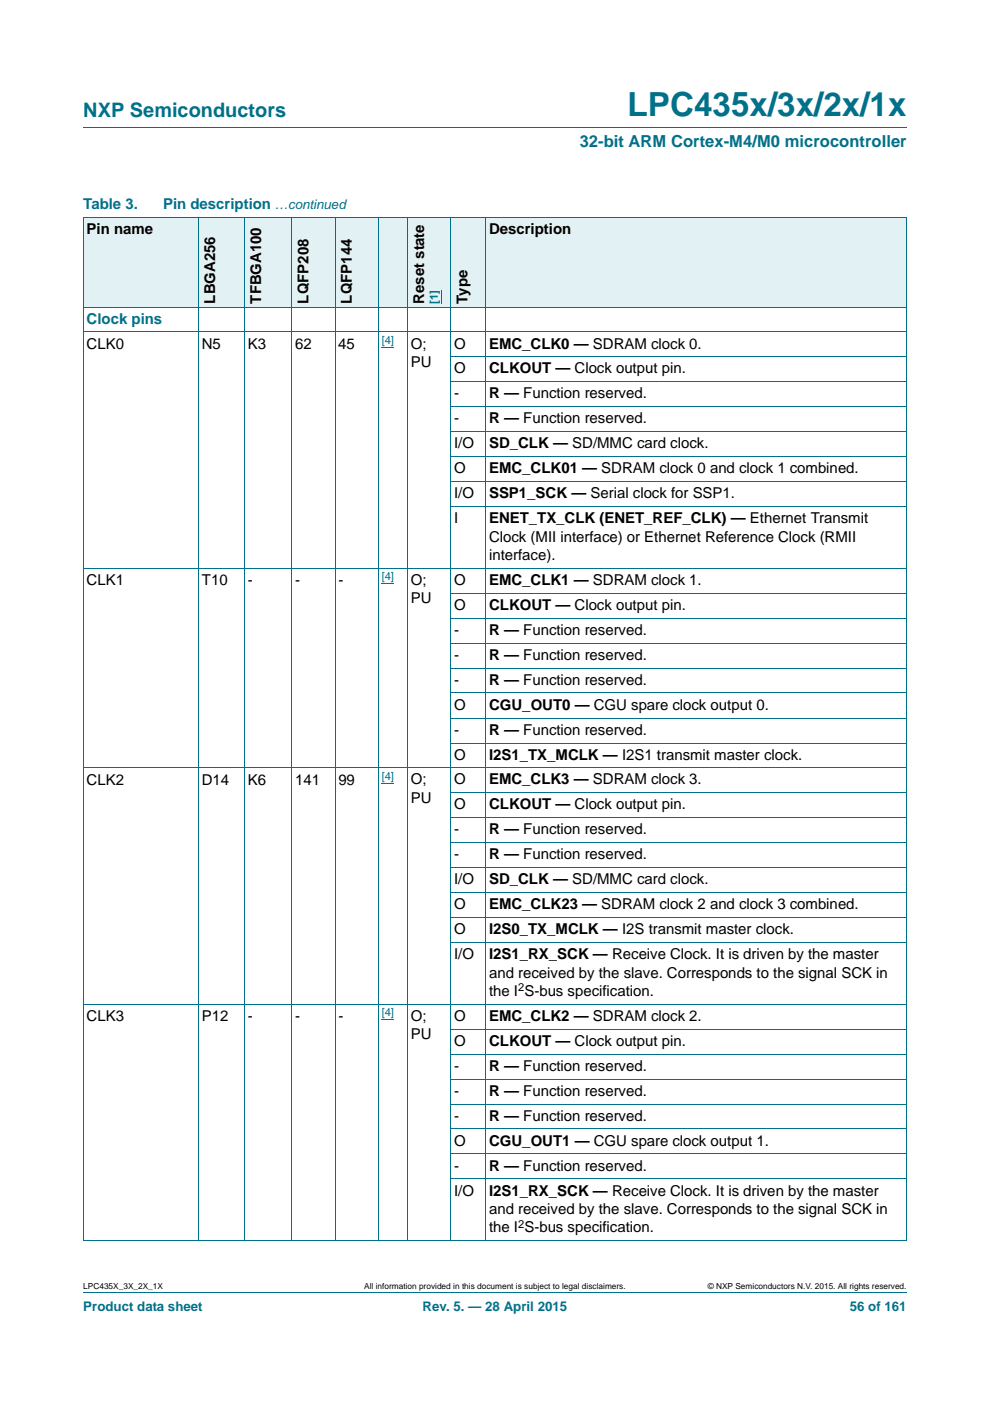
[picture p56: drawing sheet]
<svg xmlns="http://www.w3.org/2000/svg" width="210mm" height="297mm" viewBox="0 0 210 297" stroke-linecap="round" stroke-linejoin="round" font-family="sans-serif">
<defs><g id="words">
<text font-size="7" fill="#00718a" x="133.1" y="24.6">LPC435x/3x/2x/1x</text>
<text font-size="4.2" fill="#00718a" x="17.7" y="24.9">NXP Semiconductors</text>
<text font-size="3.5" fill="#00718a" x="123" y="31.1">32-bit ARM Cortex-M4/M0 microcontroller</text>
<g font-size="3.2" fill="#00718a">
<text x="17.7" y="44.3">Table 3.</text>
<text x="34.6" y="44.3">Pin description</text>
<text x="18.4" y="68.6">Clock pins</text>
</g>
<g font-size="3.2">
<text x="18.4" y="49.6">Pin name</text>
<text x="103.7" y="49.6">Description</text>
<text x="45.6" y="64.4" transform="rotate(-90 45.6 64.4)">LBGA256</text>
<text x="55.4" y="64.4" transform="rotate(-90 55.4 64.4)">TFBGA100</text>
<text x="65.4" y="64.4" transform="rotate(-90 65.4 64.4)">LQFP208</text>
<text x="74.6" y="64.4" transform="rotate(-90 74.6 64.4)">LQFP144</text>
<text x="90" y="64.4" transform="rotate(-90 90 64.4)">Reset state</text>
<text x="99.1" y="64.4" transform="rotate(-90 99.1 64.4)">Type</text>
<text x="18.4" y="73.9">CLK0</text>
<text x="42.8" y="73.9">N5</text>
<text x="52.5" y="73.9">K3</text>
<text x="62.6" y="73.9">62</text>
<text x="71.8" y="73.9">45</text>
<text x="87.1" y="73.9">O;</text>
<text x="87.1" y="77.8">PU</text>
<text x="96.3" y="73.9">O</text>
<text x="103.7" y="73.9">EMC_CLK0 — SDRAM clock 0.</text>
<text x="96.3" y="79.2">O</text>
<text x="103.7" y="79.2">CLKOUT — Clock output pin.</text>
<text x="96.3" y="84.5">-</text>
<text x="96.3" y="89.8">-</text>
<text x="103.7" y="84.5">R — Function reserved.</text>
<text x="103.7" y="89.8">R — Function reserved.</text>
<text x="96.3" y="95.1">I/O</text>
<text x="103.7" y="95.1">SD_CLK — SD/MMC card clock.</text>
<text x="96.3" y="100.4">O</text>
<text x="103.7" y="100.4">EMC_CLK01 — SDRAM clock 0 and clock 1 combined.</text>
<text x="96.3" y="105.6">I/O</text>
<text x="103.7" y="105.6">SSP1_SCK — Serial clock for SSP1.</text>
<text x="96.3" y="110.9">I</text>
<text x="103.7" y="110.9">ENET_TX_CLK (ENET_REF_CLK) — Ethernet Transmit</text>
<text x="103.7" y="114.8">Clock (MII interface) or Ethernet Reference Clock (RMII</text>
<text x="103.7" y="118.7">interface).</text>
<text x="18.4" y="124">CLK1</text>
<text x="42.8" y="124">T10</text>
<text x="52.6" y="124">-</text>
<text x="62.6" y="124">-</text>
<text x="71.8" y="124">-</text>
<text x="87.1" y="124">O;</text>
<text x="96.3" y="124">O</text>
<text x="103.7" y="124">EMC_CLK1 — SDRAM clock 1.</text>
<text x="87.1" y="127.9">PU</text>
<text x="96.3" y="129.3">O</text>
<text x="103.7" y="129.3">CLKOUT — Clock output pin.</text>
<text x="96.3" y="134.6">-</text>
<text x="103.7" y="134.6">R — Function reserved.</text>
<text x="96.3" y="139.9">-</text>
<text x="103.7" y="139.9">R — Function reserved.</text>
<text x="96.3" y="145.2">-</text>
<text x="103.7" y="145.2">R — Function reserved.</text>
<text x="96.3" y="150.5">O</text>
<text x="96.3" y="155.8">-</text>
<text x="103.7" y="150.5">CGU_OUT0 — CGU spare clock output 0.</text>
<text x="103.7" y="155.8">R — Function reserved.</text>
<text x="96.3" y="161">O</text>
<text x="103.7" y="161">I2S1_TX_MCLK — I2S1 transmit master clock.</text>
<text x="18.4" y="166.3">CLK2</text>
<text x="42.8" y="166.3">D14</text>
<text x="52.5" y="166.3">K6</text>
<text x="62.6" y="166.3">141</text>
<text x="71.8" y="166.3">99</text>
<text x="87.1" y="166.3">O;</text>
<text x="96.3" y="166.3">O</text>
<text x="103.7" y="166.3">EMC_CLK3 — SDRAM clock 3.</text>
<text x="87.1" y="170.2">PU</text>
<text x="96.3" y="171.6">O</text>
<text x="103.7" y="171.6">CLKOUT — Clock output pin.</text>
<text x="96.3" y="176.9">-</text>
<text x="103.7" y="176.9">R — Function reserved.</text>
<text x="96.3" y="182.2">-</text>
<text x="103.7" y="182.2">R — Function reserved.</text>
<text x="96.3" y="187.5">I/O</text>
<text x="103.7" y="187.5">SD_CLK — SD/MMC card clock.</text>
<text x="96.3" y="192.8">O</text>
<text x="103.7" y="192.8">EMC_CLK23 — SDRAM clock 2 and clock 3 combined.</text>
<text x="96.3" y="198.1">O</text>
<text x="96.3" y="203.4">I/O</text>
<text x="103.7" y="198.1">I2S0_TX_MCLK — I2S transmit master clock.</text>
<text x="103.7" y="203.4">I2S1_RX_SCK — Receive Clock. It is driven by the master</text>
<text x="103.7" y="207.3">and received by the slave. Corresponds to the signal SCK in</text>
<text x="103.7" y="211.1">the I S-bus specification.</text>
<text x="18.4" y="216.4">CLK3</text>
<text x="42.8" y="216.4">P12</text>
<text x="52.6" y="216.4">-</text>
<text x="62.6" y="216.4">-</text>
<text x="71.8" y="216.4">-</text>
<text x="87.1" y="216.4">O;</text>
<text x="87.1" y="220.3">PU</text>
<text x="96.3" y="216.4">O</text>
<text x="96.3" y="221.7">O</text>
<text x="103.7" y="216.4">EMC_CLK2 — SDRAM clock 2.</text>
<text x="103.7" y="221.7">CLKOUT — Clock output pin.</text>
<text x="96.3" y="227">-</text>
<text x="103.7" y="227">R — Function reserved.</text>
<text x="96.3" y="232.3">-</text>
<text x="103.7" y="232.3">R — Function reserved.</text>
<text x="96.3" y="237.6">-</text>
<text x="103.7" y="237.6">R — Function reserved.</text>
<text x="96.3" y="242.9">O</text>
<text x="103.7" y="242.9">CGU_OUT1 — CGU spare clock output 1.</text>
<text x="96.3" y="248.2">-</text>
<text x="103.7" y="248.2">R — Function reserved.</text>
<text x="96.3" y="253.5">I/O</text>
<text x="103.7" y="253.5">I2S1_RX_SCK — Receive Clock. It is driven by the master</text>
<text x="103.7" y="257.4">and received by the slave. Corresponds to the signal SCK in</text>
<text x="103.7" y="261.2">the I S-bus specification.</text>
</g>
<g font-size="2.8" fill="#00718a">
<text x="58.3" y="44.3">…continued</text>
<text x="17.7" y="277.9">Product data sheet</text>
<text x="89.6" y="277.9">Rev. 5. — 28 April 2015</text>
<text x="180.2" y="277.9">56 of 161</text>
</g>
<g font-size="2.4" fill="#00f">
<text x="92.9" y="64.4" transform="rotate(-90 92.9 64.4)">[1]</text>
<text x="81" y="72.9">[4]</text>
<text x="81" y="123">[4]</text>
<text x="81" y="165.4">[4]</text>
<text x="81" y="215.5">[4]</text>
</g>
<g font-size="2.4">
<text x="109.9" y="210.2">2</text>
<text x="109.9" y="260.3">2</text>
</g>
<g font-size="1.8">
<text x="17.7" y="273.3">LPC435X_3X_2X_1X</text>
<text x="77.2" y="273.3">All information provided in this document is subject to legal disclaimers.</text>
<text x="150.1" y="273.3">© NXP Semiconductors N.V. 2015. All rights reserved.</text>
</g>
</g></defs>
<path d="M17.7 27h174.6M17.7 273.9h174.6" fill="none" stroke="#00718a" stroke-width=".21"/>
<path d="M81 73.7h2.6M81 123.7h2.6M81 166.1h2.6M81 216.2h2.6" fill="none" stroke="#00f" stroke-width=".21"/>
<g fill="#e2f1f4">
<path d="M17.7 46h24.4v19.1h-24.4z"/>
<path d="M42.1 46h9.8v19.1h-9.8z"/>
<path d="M51.9 46h10v19.1h-10z"/>
<path d="M61.9 46h9.2v19.1h-9.2z"/>
<path d="M71.1 46h9.2v19.1h-9.2z"/>
<path d="M80.3 46h15.3v19.1h-15.3z"/>
</g>
<path d="M93.6 61.5v2.9" fill="none" stroke="#00f" stroke-width=".21"/>
<g fill="#e2f1f4">
<path d="M95.6 46h7.4v19.1h-7.4z"/>
<path d="M103 46h89.3v19.1h-89.3z"/>
</g>
<g fill="none" stroke="#00718a" stroke-width=".21">
<path d="M17.6 46h174.7M17.7 46.1v216.9M42.1 46v217M51.9 46v217M61.9 46v217M71.1 46v217M80.3 46v217M86.4 46v217M95.6 46v217M103 46v217M192.3 46.1v216.9M17.6 65.1h174.7"/>
<path d="M17.6 70.4h174.7M95.6 75.7h96.7M95.6 81h96.7M95.6 86.3h96.7M95.6 91.6h96.7M95.6 96.8h96.7M95.6 102.1h96.7M95.6 107.4h96.7M17.6 120.5h174.7M95.6 125.8h96.7M95.6 131.1h96.7M95.6 136.3h96.7"/>
<path d="M95.6 141.6h96.7M95.6 146.9h96.7M95.6 152.2h96.7M95.6 157.5h96.7M17.6 162.8h174.7M95.6 168.1h96.7M95.6 173.4h96.7M95.6 178.7h96.7M95.6 184h96.7M95.6 189.3h96.7M95.6 194.6h96.7M95.6 199.9h96.7"/>
<path d="M17.6 212.9h174.7M95.6 218.2h96.7M95.6 223.5h96.7M95.6 228.8h96.7M95.6 234.1h96.7M95.6 239.4h96.7M95.6 244.7h96.7M95.6 249.9h96.7M17.6 263h174.7"/>
</g>
<use href="#words"/>
</svg>
